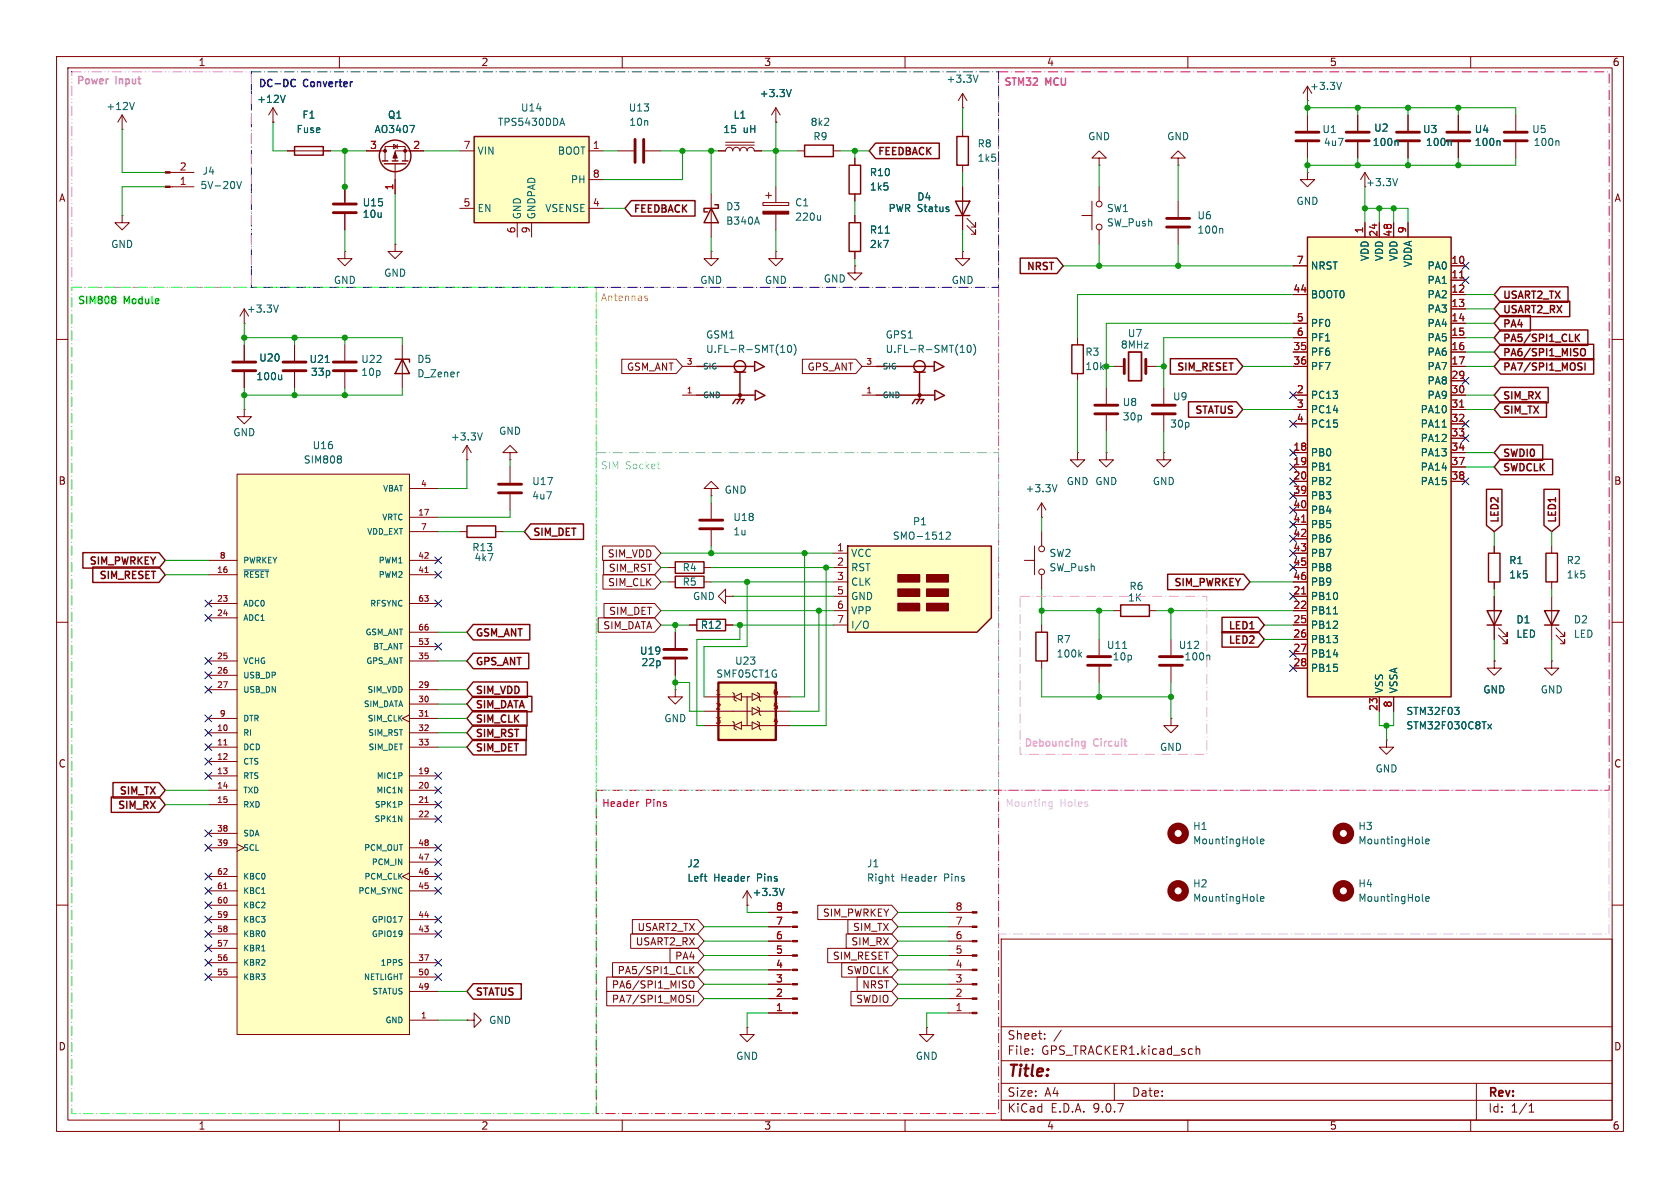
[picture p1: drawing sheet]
<svg xmlns="http://www.w3.org/2000/svg" width="297mm" height="210mm" viewBox="0 0 297 210" stroke-linecap="round" stroke-linejoin="round" font-family="sans-serif">
<defs><g id="words">
<text font-size="2.8" fill="#840000" x="178" y="190.9">Title:</text>
<g font-size="2.1" fill="#840000">
<text x="178" y="184">Sheet:</text>
<text x="178" y="186.7">File:</text>
<text x="184.1" y="186.7">GPS_TRACKER1.kicad_sch</text>
<text x="178" y="196.9">KiCad</text>
<text x="178" y="194.1">Size:</text>
<text x="184.7" y="194.1">A4</text>
<text x="185.7" y="196.9">E.D.A.</text>
<text x="193.3" y="196.9">9.0.7</text>
<text x="200" y="194.1">Date:</text>
<text x="263" y="194.3">Rev:</text>
<text x="263" y="196.9">Id:</text>
<text x="267.1" y="196.9">1/1</text>
</g>
<g font-size="1.8" fill="#840000">
<text x="35" y="11.9">1</text>
<text x="85" y="11.9">2</text>
<text x="135" y="11.9">3</text>
<text x="185" y="11.9">4</text>
<text x="235" y="11.9">5</text>
<text x="285" y="11.9">6</text>
<text x="155.1" y="27.8">FEEDBACK</text>
<text x="10.3" y="35.9">A</text>
<text x="285.3" y="35.9">A</text>
<text x="111.9" y="37.9">FEEDBACK</text>
<text x="181.2" y="48.1">NRST</text>
<text x="265.6" y="53.2">USART2_TX</text>
<text x="265.6" y="58.3">PA4</text>
<text x="265.6" y="55.7">USART2_RX</text>
<text x="110.7" y="65.7">GSM_ANT</text>
<text x="142.7" y="65.7">GPS_ANT</text>
<text x="207.8" y="65.9">SIM_RESET</text>
<text x="265.6" y="65.9">PA7/SPI1_MOSI</text>
<text x="265.6" y="60.8">PA5/SPI1_CLK</text>
<text x="265.6" y="63.3">PA6/SPI1_MISO</text>
<text x="265.6" y="71">SIM_RX</text>
<text x="211" y="73.5">STATUS</text>
<text x="265.6" y="73.5">SIM_TX</text>
<text x="265.6" y="83.7">SWDCLK</text>
<text x="265.6" y="81.1">SWDI0</text>
<text x="10.3" y="85.9">B</text>
<text x="285.3" y="85.9">B</text>
<text x="94.1" y="95.1">SIM_DET</text>
<text x="265.3" y="92.6" transform="rotate(-90 265.3 92.6)">LED2</text>
<text x="275.4" y="92.6" transform="rotate(-90 275.4 92.6)">LED1</text>
<text x="15.5" y="100.2">SIM_PWRKEY</text>
<text x="107.3" y="98.7">SIM_VDD</text>
<text x="107.5" y="101.3">SIM_RST</text>
<text x="17.3" y="102.7">SIM_RESET</text>
<text x="107.4" y="103.8">SIM_CLK</text>
<text x="207.3" y="104">SIM_PWRKEY</text>
<text x="84" y="112.9">GSM_ANT</text>
<text x="106.6" y="111.4">SIM_DATA</text>
<text x="107.6" y="108.9">SIM_DET</text>
<text x="216.9" y="111.6">LED1</text>
<text x="84" y="117.9">GPS_ANT</text>
<text x="216.9" y="114.1">LED2</text>
<text x="84" y="123">SIM_VDD</text>
<text x="84" y="125.6">SIM_DATA</text>
<text x="84" y="128.1">SIM_CLK</text>
<text x="84" y="130.6">SIM_RST</text>
<text x="10.3" y="135.9">C</text>
<text x="84" y="133.2">SIM_DET</text>
<text x="285.3" y="135.9">C</text>
<text x="20.6" y="143.3">SIM_RX</text>
<text x="20.9" y="140.8">SIM_TX</text>
<text x="112.3" y="167.3">USART2_RX</text>
<text x="112.6" y="164.8">USART2_TX</text>
<text x="145.4" y="162.2">SIM_PWRKEY</text>
<text x="150.4" y="167.3">SIM_RX</text>
<text x="150.7" y="164.8">SIM_TX</text>
<text x="109.1" y="172.4">PA5/SPI1_CLK</text>
<text x="119.3" y="169.9">PA4</text>
<text x="147.1" y="169.9">SIM_RESET</text>
<text x="149.6" y="172.4">SWDCLK</text>
<text x="84" y="176.4">STATUS</text>
<text x="108.1" y="174.9">PA6/SPI1_MISO</text>
<text x="108.1" y="177.5">PA7/SPI1_MOSI</text>
<text x="151.3" y="177.5">SWDIO</text>
<text x="152.3" y="174.9">NRST</text>
<text x="10.3" y="185.9">D</text>
<text x="285.3" y="185.9">D</text>
<text x="35" y="199.9">1</text>
<text x="85" y="199.9">2</text>
<text x="135" y="199.9">3</text>
<text x="185" y="199.9">4</text>
<text x="235" y="199.9">5</text>
<text x="285" y="199.9">6</text>
</g>
<g font-size="1.8" fill="#d834ff">
<text x="13.4" y="15.2">Power</text>
<text x="20.5" y="15.2">Input</text>
</g>
<g font-size="1.8" fill="#0000c2">
<text x="45.5" y="15.8">DC-DC</text>
<text x="53.7" y="15.8">Converter</text>
</g>
<g font-size="1.8" fill="#006464">
<text x="134.2" y="17.4">+3.3V</text>
<text x="167.2" y="14.8">+3.3V</text>
<text x="231.5" y="16.1">+3.3V</text>
<text x="18.7" y="19.7">+12V</text>
<text x="45.4" y="18.4">+12V</text>
<text x="52.3" y="23.7">Fuse</text>
<text x="53.4" y="21.2">F1</text>
<text x="66.1" y="23.7">AO3407</text>
<text x="68.5" y="21.2">Q1</text>
<text x="87.9" y="22.5">TPS5430DDA</text>
<text x="92" y="19.9">U14</text>
<text x="111.1" y="19.9">U13</text>
<text x="111.1" y="22.5">10n</text>
<text x="127.8" y="23.7">15</text>
<text x="129.6" y="21.2">L1</text>
<text x="131.4" y="23.7">uH</text>
<text x="143.2" y="22.5">8k2</text>
<text x="233.7" y="23.7">U1</text>
<text x="242.8" y="23.5">U2</text>
<text x="251.5" y="23.7">U3</text>
<text x="260.6" y="23.7">U4</text>
<text x="270.8" y="23.7">U5</text>
<text x="84.3" y="27.5">VIN</text>
<text x="98.5" y="27.5">BOOT</text>
<text x="143.7" y="25">R9</text>
<text x="172.7" y="26.3">R8</text>
<text x="172.7" y="28.8">1k5</text>
<text x="192.3" y="25">GND</text>
<text x="206.2" y="25">GND</text>
<text x="233.9" y="26">4u7</text>
<text x="242.6" y="26">100n</text>
<text x="252" y="26">100n</text>
<text x="260.6" y="26">100n</text>
<text x="271" y="26">100n</text>
<text x="35.3" y="33.6">5V-20V</text>
<text x="35.7" y="31.1">J4</text>
<text x="100.8" y="32.6">PH</text>
<text x="153.7" y="33.9">1k5</text>
<text x="153.7" y="31.3">R10</text>
<text x="162.1" y="35.7">D4</text>
<text x="241.4" y="33.1">+3.3V</text>
<text x="64" y="36.7">U15</text>
<text x="64" y="38.7">10u</text>
<text x="84.3" y="37.7">EN</text>
<text x="92.3" y="38.9" transform="rotate(-90 92.3 38.9)">GND</text>
<text x="94.8" y="38.9" transform="rotate(-90 94.8 38.9)">GNDPAD</text>
<text x="96.3" y="37.7">VSENSE</text>
<text x="128.3" y="37.4">D3</text>
<text x="128.3" y="39.9">B340A</text>
<text x="140.5" y="36.7">C1</text>
<text x="140.5" y="39.2">220u</text>
<text x="153.7" y="41.5">R11</text>
<text x="157" y="37.7">PWR Status</text>
<text x="195.6" y="37.7">SW1</text>
<text x="195.6" y="40.2">SW_Push</text>
<text x="211.6" y="41.5">100n</text>
<text x="211.6" y="39">U6</text>
<text x="229.1" y="36.4">GND</text>
<text x="19.6" y="44">GND</text>
<text x="153.7" y="44">2k7</text>
<text x="231.6" y="47.9">NRST</text>
<text x="242.2" y="46.2" transform="rotate(-90 242.2 46.2)">VDD</text>
<text x="244.7" y="46.2" transform="rotate(-90 244.7 46.2)">VDD</text>
<text x="247.2" y="46.2" transform="rotate(-90 247.2 46.2)">VDD</text>
<text x="249.8" y="47.3" transform="rotate(-90 249.8 47.3)">VDDA</text>
<text x="252.3" y="47.9">PA0</text>
<text x="58.9" y="50.4">GND</text>
<text x="67.8" y="49.1">GND</text>
<text x="123.7" y="50.4">GND</text>
<text x="135.1" y="50.4">GND</text>
<text x="145.5" y="50.1">GND</text>
<text x="168.1" y="50.4">GND</text>
<text x="231.6" y="52.9">BOOT0</text>
<text x="252.3" y="50.4">PA1</text>
<text x="252.3" y="52.9">PA2</text>
<text x="43.5" y="55.5">+3.3V</text>
<text x="199.3" y="59.8">U7</text>
<text x="231.6" y="58">PF0</text>
<text x="252.3" y="55.5">PA3</text>
<text x="252.3" y="58">PA4</text>
<text x="45.7" y="64.1">U20</text>
<text x="54.6" y="64.4">U21</text>
<text x="63.8" y="64.4">U22</text>
<text x="73.7" y="64.4">D5</text>
<text x="124.7" y="62.6">U.FL-R-SMT(10)</text>
<text x="124.7" y="60">GSM1</text>
<text x="156.5" y="62.6">U.FL-R-SMT(10)</text>
<text x="156.5" y="60">GPS1</text>
<text x="191.8" y="63.1">R3</text>
<text x="191.8" y="65.6">10k</text>
<text x="198" y="61.8">8MHz</text>
<text x="231.6" y="60.6">PF1</text>
<text x="231.6" y="63.1">PF6</text>
<text x="231.6" y="65.6">PF7</text>
<text x="252.3" y="60.6">PA5</text>
<text x="252.3" y="63.1">PA6</text>
<text x="252.3" y="65.6">PA7</text>
<text x="45.2" y="67.4">100u</text>
<text x="54.9" y="66.6">33p</text>
<text x="63.8" y="66.6">10p</text>
<text x="73.7" y="66.9">D_Zener</text>
<text x="198.4" y="72">U8</text>
<text x="207.3" y="71">U9</text>
<text x="231.6" y="70.7">PC13</text>
<text x="252.3" y="68.2">PA8</text>
<text x="252.3" y="70.7">PA9</text>
<text x="41.1" y="77.3">GND</text>
<text x="88.1" y="77.1">GND</text>
<text x="198.4" y="74.5">30p</text>
<text x="206.8" y="75.8">30p</text>
<text x="231.6" y="73.3">PC14</text>
<text x="231.6" y="75.8">PC15</text>
<text x="251.1" y="73.3">PA10</text>
<text x="251.1" y="75.8">PA11</text>
<text x="53.6" y="82.1">SIM808</text>
<text x="55.2" y="79.6">U16</text>
<text x="79.6" y="78.1">+3.3V</text>
<text x="231.6" y="80.9">PB0</text>
<text x="231.6" y="83.4">PB1</text>
<text x="251.1" y="78.3">PA12</text>
<text x="251.1" y="80.9">PA13</text>
<text x="251.1" y="83.4">PA14</text>
<text x="94" y="86">U17</text>
<text x="94" y="88.5">4u7</text>
<text x="128" y="87.5">GND</text>
<text x="181.2" y="87.2">+3.3V</text>
<text x="188.5" y="86">GND GND</text>
<text x="203.7" y="86">GND</text>
<text x="231.6" y="86">PB2</text>
<text x="231.6" y="88.5">PB3</text>
<text x="251.1" y="86">PA15</text>
<text x="129.5" y="92.3">U18</text>
<text x="129.5" y="94.8">1u</text>
<text x="157.7" y="95.6">SMO-1512</text>
<text x="161.3" y="93.1">P1</text>
<text x="231.6" y="91">PB4</text>
<text x="231.6" y="93.6">PB5</text>
<text x="83.4" y="97.6">R13</text>
<text x="83.8" y="99.4">4k7</text>
<text x="120.6" y="101.2">R4</text>
<text x="150.4" y="98.7">VCC</text>
<text x="150.4" y="101.2">RST</text>
<text x="185.4" y="98.7">SW2</text>
<text x="185.4" y="101.2">SW_Push</text>
<text x="231.6" y="96.1">PB6</text>
<text x="231.6" y="98.7">PB7</text>
<text x="231.6" y="101.2">PB8</text>
<text x="266.7" y="99.9">R1</text>
<text x="276.9" y="99.9">R2</text>
<text x="120.6" y="103.7">R5</text>
<text x="122.4" y="106.3">GND</text>
<text x="150.4" y="103.7">CLK</text>
<text x="150.4" y="106.3">GND</text>
<text x="199.3" y="106.5">1K</text>
<text x="199.6" y="104.5">R6</text>
<text x="231.6" y="103.7">PB9</text>
<text x="231.6" y="106.3">PB10</text>
<text x="266.7" y="102.5">1k5</text>
<text x="276.9" y="102.5">1k5</text>
<text x="123.8" y="111.4">R12</text>
<text x="150.4" y="108.8">VPP</text>
<text x="150.4" y="111.4">I/O</text>
<text x="186.7" y="113.9">R7</text>
<text x="231.6" y="108.8">PB11</text>
<text x="231.6" y="111.4">PB12</text>
<text x="231.6" y="113.9">PB13</text>
<text x="268" y="110.4">D1</text>
<text x="268" y="112.9">LED</text>
<text x="278.1" y="110.4">D2</text>
<text x="278.1" y="112.9">LED</text>
<text x="113" y="115.9">U19</text>
<text x="113.3" y="118">22p</text>
<text x="126.5" y="120">SMF05CT1G</text>
<text x="129.8" y="117.7">U23</text>
<text x="186.7" y="116.4">100k</text>
<text x="195.6" y="114.9">U11</text>
<text x="196.6" y="116.9">10p</text>
<text x="208.3" y="114.9">U12</text>
<text x="209.3" y="116.9">100n</text>
<text x="231.6" y="116.4">PB14</text>
<text x="231.6" y="119">PB15</text>
<text x="244.7" y="122.7" transform="rotate(-90 244.7 122.7)">VSS</text>
<text x="247.2" y="122.7" transform="rotate(-90 247.2 122.7)">VSSA</text>
<text x="262.1" y="122.8">GND</text>
<text x="272.3" y="122.8">GND</text>
<text x="117.3" y="127.9">GND</text>
<text x="248.5" y="126.6">STM32F03</text>
<text x="248.5" y="129.1">STM32F030C8Tx</text>
<text x="205" y="132.9">GND</text>
<text x="243.1" y="136.8">GND</text>
<text x="210.8" y="146.9">H1</text>
<text x="210.8" y="149.5">MountingHole</text>
<text x="240" y="146.9">H3</text>
<text x="240" y="149.5">MountingHole</text>
<text x="121.4" y="153.5">J2</text>
<text x="153.2" y="153.5">J1</text>
<text x="121.4" y="156.1">Left</text>
<text x="126.2" y="156.1">Header</text>
<text x="132.9" y="158.6">+3.3V</text>
<text x="133.9" y="156.1">Pins</text>
<text x="153.2" y="156.1">Right</text>
<text x="159.2" y="156.1">Header</text>
<text x="167" y="156.1">Pins</text>
<text x="210.8" y="157.1">H2</text>
<text x="210.8" y="159.6">MountingHole</text>
<text x="240" y="157.1">H4</text>
<text x="240" y="159.6">MountingHole</text>
<text x="86.4" y="181.2">GND</text>
<text x="130" y="187.6">GND</text>
<text x="161.8" y="187.6">GND</text>
</g>
<g font-size="1.8" fill="#ff11be">
<text x="177.3" y="15.5">STM32</text>
<text x="184.9" y="15.5">MCU</text>
</g>
<g font-size="1.8" fill="#a90000">
<text x="65.3" y="26.4">3</text>
<text x="73" y="26.4">2</text>
<text x="81.8" y="26.4">7</text>
<text x="104.7" y="26.4">1</text>
<text x="31.7" y="32.8">1</text>
<text x="31.7" y="30.2">2</text>
<text x="69.6" y="33.7" transform="rotate(-90 69.6 33.7)">1</text>
<text x="104.7" y="31.5">8</text>
<text x="81.8" y="36.6">5</text>
<text x="91.2" y="41.3" transform="rotate(-90 91.2 41.3)">6</text>
<text x="93.7" y="41.3" transform="rotate(-90 93.7 41.3)">9</text>
<text x="104.7" y="36.6">4</text>
<text x="241" y="41.3" transform="rotate(-90 241 41.3)">1</text>
<text x="243.6" y="42" transform="rotate(-90 243.6 42)">24</text>
<text x="246.1" y="42" transform="rotate(-90 246.1 42)">48</text>
<text x="248.7" y="41.3" transform="rotate(-90 248.7 41.3)">9</text>
<text x="229.2" y="46.7">7</text>
<text x="256.5" y="46.7">10</text>
<text x="228.6" y="51.8">44</text>
<text x="256.5" y="49.3">11</text>
<text x="256.5" y="51.8">12</text>
<text x="229.2" y="56.9">5</text>
<text x="229.2" y="59.4">6</text>
<text x="256.5" y="54.4">13</text>
<text x="256.5" y="56.9">14</text>
<text x="256.5" y="59.4">15</text>
<text x="228.6" y="62">35</text>
<text x="228.6" y="64.5">36</text>
<text x="256.5" y="62">16</text>
<text x="256.5" y="64.5">17</text>
<text x="229.2" y="69.6">2</text>
<text x="256.5" y="67.1">29</text>
<text x="256.5" y="69.6">30</text>
<text x="229.2" y="72.1">3</text>
<text x="229.2" y="74.7">4</text>
<text x="256.5" y="72.1">31</text>
<text x="256.5" y="74.7">32</text>
<text x="256.5" y="77.2">33</text>
<text x="228.6" y="79.8">18</text>
<text x="228.6" y="82.3">19</text>
<text x="256.5" y="79.8">34</text>
<text x="256.5" y="82.3">37</text>
<text x="228.6" y="84.8">20</text>
<text x="228.6" y="87.4">39</text>
<text x="228.6" y="89.9">40</text>
<text x="256.5" y="84.8">38</text>
<text x="228.6" y="92.5">41</text>
<text x="228.6" y="95">42</text>
<text x="147.9" y="97.5">1</text>
<text x="147.9" y="100.1">2</text>
<text x="228.6" y="97.5">43</text>
<text x="228.6" y="100.1">45</text>
<text x="147.9" y="102.6">3</text>
<text x="147.9" y="105.2">5</text>
<text x="147.9" y="107.7">6</text>
<text x="228.6" y="102.6">46</text>
<text x="228.6" y="105.2">21</text>
<text x="228.6" y="107.7">22</text>
<text x="147.9" y="110.2">7</text>
<text x="228.6" y="110.2">25</text>
<text x="228.6" y="112.8">26</text>
<text x="228.6" y="115.3">27</text>
<text x="228.6" y="117.9">28</text>
<text x="243.6" y="125.8" transform="rotate(-90 243.6 125.8)">23</text>
<text x="246.1" y="125.2" transform="rotate(-90 246.1 125.2)">8</text>
<text x="137.1" y="161">8</text>
<text x="168.8" y="161">8</text>
<text x="137.1" y="166.1">6</text>
<text x="137.1" y="163.6">7</text>
<text x="168.8" y="166.1">6</text>
<text x="168.8" y="163.6">7</text>
<text x="137.1" y="173.7">3</text>
<text x="137.1" y="171.2">4</text>
<text x="137.1" y="168.7">5</text>
<text x="168.8" y="173.7">3</text>
<text x="168.8" y="171.2">4</text>
<text x="168.8" y="168.7">5</text>
<text x="137.1" y="178.8">1</text>
<text x="137.1" y="176.3">2</text>
<text x="168.8" y="178.8">1</text>
<text x="168.8" y="176.3">2</text>
</g>
<text font-size="1.8" fill="#ffc21f" x="106.1" y="53.4">Antennas</text>
<g font-size="1.8" fill="#02ff00">
<text x="13.6" y="54.1">SIM808</text>
<text x="21.9" y="54.1">Module</text>
</g>
<g font-size="1.8" fill="#48f8ff">
<text x="106.1" y="83.2">SIM</text>
<text x="110.6" y="83.2">Socket</text>
</g>
<g font-size="1.8" fill="#ff8fed">
<text x="180.9" y="132.3">Debouncing</text>
<text x="193.3" y="132.3">Circuit</text>
</g>
<g font-size="1.8" fill="#ff0916">
<text x="106.4" y="142.9">Header</text>
<text x="114.1" y="142.9">Pins</text>
</g>
<g font-size="1.8" fill="#d3a3ff">
<text x="177.7" y="142.9">Mounting</text>
<text x="187.4" y="142.9">Holes</text>
</g>
<g font-size="1.4" fill="#a90000">
<text x="121.3" y="64.5">3</text>
<text x="153.1" y="64.5">3</text>
<text x="121.3" y="69.6">1</text>
<text x="153.1" y="69.6">1</text>
<text x="74.3" y="86.1">4</text>
<text x="73.8" y="91.2">17</text>
<text x="74.3" y="93.7">7</text>
<text x="38.3" y="101.3">16</text>
<text x="38.8" y="98.8">8</text>
<text x="73.8" y="98.8">42</text>
<text x="73.8" y="101.3">41</text>
<text x="38.3" y="106.4">23</text>
<text x="73.8" y="106.4">63</text>
<text x="38.3" y="109">24</text>
<text x="73.8" y="111.5">66</text>
<text x="38.3" y="116.6">25</text>
<text x="38.3" y="119.1">26</text>
<text x="73.8" y="114">53</text>
<text x="73.8" y="116.6">35</text>
<text x="38.3" y="121.7">27</text>
<text x="73.8" y="121.7">29</text>
<text x="73.8" y="124.2">30</text>
<text x="126.4" y="122.9">1</text>
<text x="126.4" y="125.5">2</text>
<text x="136.5" y="122.9">6</text>
<text x="136.5" y="125.5">5</text>
<text x="38.3" y="129.3">10</text>
<text x="38.3" y="131.8">11</text>
<text x="38.8" y="126.7">9</text>
<text x="73.8" y="126.7">31</text>
<text x="73.8" y="129.3">32</text>
<text x="73.8" y="131.8">33</text>
<text x="126.4" y="128">3</text>
<text x="136.5" y="128">4</text>
<text x="38.3" y="134.4">12</text>
<text x="38.3" y="136.9">13</text>
<text x="73.8" y="136.9">19</text>
<text x="38.3" y="139.4">14</text>
<text x="38.3" y="142">15</text>
<text x="73.8" y="139.4">20</text>
<text x="73.8" y="142">21</text>
<text x="38.3" y="147.1">38</text>
<text x="38.3" y="149.6">39</text>
<text x="73.8" y="144.5">22</text>
<text x="73.8" y="149.6">48</text>
<text x="38.3" y="154.7">62</text>
<text x="73.8" y="152.1">47</text>
<text x="73.8" y="154.7">46</text>
<text x="38.3" y="157.2">61</text>
<text x="38.3" y="159.8">60</text>
<text x="73.8" y="157.2">45</text>
<text x="38.3" y="162.3">59</text>
<text x="38.3" y="164.8">58</text>
<text x="38.3" y="167.4">57</text>
<text x="73.8" y="162.3">44</text>
<text x="73.8" y="164.8">43</text>
<text x="38.3" y="169.9">56</text>
<text x="38.3" y="172.5">55</text>
<text x="73.8" y="169.9">37</text>
<text x="73.8" y="172.5">50</text>
<text x="73.8" y="175">49</text>
<text x="74.3" y="180.1">1</text>
</g>
<g font-size="1.4" fill="#006464">
<text x="124.2" y="65.5">SIG</text>
<text x="156" y="65.5">SIG</text>
<text x="124.2" y="70.6">GND</text>
<text x="156" y="70.6">GND</text>
<text x="67.6" y="87.1">VBAT</text>
<text x="64.8" y="94.7">VDD_EXT</text>
<text x="67.4" y="92.2">VRTC</text>
<text x="42.9" y="99.8">PWRKEY</text>
<text x="66.8" y="99.8">PWM1</text>
<text x="42.9" y="102.3">~{RESET}</text>
<text x="42.9" y="107.4">ADC0</text>
<text x="65.3" y="107.4">RFSYNC</text>
<text x="66.8" y="102.3">PWM2</text>
<text x="42.9" y="110">ADC1</text>
<text x="64.5" y="112.5">GSM_ANT</text>
<text x="42.9" y="117.6">VCHG</text>
<text x="64.6" y="117.6">GPS_ANT</text>
<text x="65.8" y="115">BT_ANT</text>
<text x="42.9" y="120.1">USB_DP</text>
<text x="42.9" y="122.7">USB_DN</text>
<text x="64.2" y="125.2">SIM_DATA</text>
<text x="64.8" y="122.7">SIM_VDD</text>
<text x="42.9" y="127.7">DTR</text>
<text x="42.9" y="130.3">RI</text>
<text x="64.9" y="127.7">SIM_CLK</text>
<text x="65" y="130.3">SIM_RST</text>
<text x="42.9" y="132.8">DCD</text>
<text x="42.9" y="135.4">CTS</text>
<text x="42.9" y="137.9">RTS</text>
<text x="65" y="132.8">SIM_DET</text>
<text x="66.5" y="137.9">MIC1P</text>
<text x="42.9" y="140.4">TXD</text>
<text x="42.9" y="143">RXD</text>
<text x="66.1" y="143">SPK1P</text>
<text x="66.4" y="140.4">MIC1N</text>
<text x="42.9" y="148.1">SDA</text>
<text x="66.1" y="145.5">SPK1N</text>
<text x="42.9" y="150.6">SCL</text>
<text x="42.9" y="155.7">KBC0</text>
<text x="64.2" y="150.6">PCM_OUT</text>
<text x="64.3" y="155.7">PCM_CLK</text>
<text x="65.6" y="153.1">PCM_IN</text>
<text x="42.9" y="158.2">KBC1</text>
<text x="42.9" y="160.8">KBC2</text>
<text x="63.2" y="158.2">PCM_SYNC</text>
<text x="42.9" y="163.3">KBC3</text>
<text x="42.9" y="165.8">KBR0</text>
<text x="65.6" y="163.3">GPIO17</text>
<text x="65.6" y="165.8">GPIO19</text>
<text x="42.9" y="168.4">KBR1</text>
<text x="42.9" y="170.9">KBR2</text>
<text x="42.9" y="173.5">KBR3</text>
<text x="64.2" y="173.5">NETLIGHT</text>
<text x="67.2" y="170.9">1PPS</text>
<text x="65.7" y="176">STATUS</text>
<text x="68" y="181.1">GND</text>
</g>
</g></defs>
<g fill="none" stroke="#840000" stroke-width=".18">
<path d="M10 10h277v190h-277zM12 12h273v186h-273zM60 10v2M110 10v2M137.2 19.1l-.8 1.2M137.2 19.1l.7 1.2M137.2 19.1v2.5M160 10v2M170.2 19.1h.1M170.2 16.5l-.8 1.3M170.2 16.5l.7 1.3M170.2 16.5v2.6"/>
<path d="M210 10v2M260 10v2M125.7 34.3v7.6M137.2 21.6h.1M170.2 33v7.6M170.9 39.9l1.6 1.5v-.8v.8h-.8M170.9 38.6l1.6 1.5v-.7v.7h-.8M231.1 30.5v1.3h1.3l-1.3 1.2-1.2-1.2h1.2M231.1 30.5h.1M125.7 44.5v1.2h1.3l-1.3 1.3-1.2-1.3h1.2M125.7 44.5h.1M137.2 44.5v1.2h1.2l-1.2 1.3-1.3-1.3h1.3"/>
<path d="M137.2 44.5h.1M151.1 47v1.3h1.3l-1.3 1.2-1.2-1.2h1.2M151.1 47h.1M10 60h2M285 60h2M81.3 94h1.2M87.6 94h1.3M90.2 82.6v2.7M90.2 87.4v2.8M181.1 99.1h1.8M182.9 96.5v5.1M184.1 91.4h.1"/>
<path d="M184.1 88.9l-.7 1.3M184.1 88.9l.8 1.3M184.1 88.9v2.5M184.1 94v2.5M10 110h2M184.1 101.6v2.5M184.1 110.5v1.3M184.1 116.8v1.3M194.3 113v2.8M194.3 117.9v2.8M285 110h2M245.1 130.8v1.3h1.3l-1.3 1.3-1.3-1.3h1.3"/>
<path d="M245.1 130.8h.1M10 160h2M177 166h108v32h-108zM285 160h2M60 198v2M110 198v2M160 198v2M177 194.5h108M177 191.5h108M177 187.5h108M177 181.5h108M182.5 186.3v.1"/>
<path d="M182.5 185.5v.1M184.7 183.6v.1M184.7 182.8v.1M187.6 182.1l-1.3 2M197 191.5v3M210 198v2M211.5 184.9v1.5M211.5 185.5l.2-.1 .3 .1 .1 .9M260 198v2M261 191.5v6.5M270.3 196.6h.9M270.3 195.5l.4-.4v1.5"/>
<circle cx="184.2" cy="97" r=".51"/>
<circle cx="184.2" cy="101.1" r=".51"/>
</g>
<g fill="none" stroke="#840000" stroke-width="1.3">
<circle cx="208.3" cy="157.5" r="1.27"/>
<circle cx="208.3" cy="147.3" r="1.27"/>
<circle cx="237.5" cy="147.3" r="1.27"/>
<circle cx="237.5" cy="157.5" r="1.27"/>
</g>
<g fill="none" stroke="#006464" stroke-width=".18">
<path d="M139.9 15.8l-.4 1.3M172.9 13.3l-.4 1.2M133.8 38.4l.4 1.2M167.6 37l.2 .2-.2 .2M167.6 36.6h.1M186.9 85.7l-.5 1.2M190.9 115.7l.3 .4M191.2 115.3l-.5 .5M198.5 114.6h.7M222.2 159.1l.2 .2M222.2 149l.2 .2M222.8 158.9l.6-.1v-.3h-.4l-.2 .2 .1 .6h.5"/>
<path d="M222.8 148.7l.6-.1v-.2l-.4-.1-.2 .2 .1 .6h.5M251.4 159.1l.2 .2M251.4 149l.2 .2M252.1 158.9l.6-.1-.1-.3h-.4l-.1 .2v.6h.5M252.1 148.7l.6-.1-.1-.2-.4-.1-.1 .2v.6h.5"/>
</g>
<path d="M125.7 36.8l1.3 2.6h-2.5zM126.4 36.2h.6v.6h-2.5v.7h.6M168.9 35.6h2.5l-1.2 2.5zM168.9 38.1h2.5M82.5 93h5.1v2h-5.1zM183.1 111.8h2.1v5h-2.1z" fill="none" stroke="#840000" stroke-width=".25"/>
<path d="M88.1 85.6h4.1M88.1 87.1h4.1M192.3 116.1h4M192.3 117.6h4" fill="none" stroke="#840000" stroke-width=".51"/>
<path d="M231.1 41.9h25.4v81.3h-25.4z" fill="#ffffc2"/>
<g fill="none" stroke="#840000" stroke-width=".25">
<path d="M67.6 28.4h1M67.9 29h3.9M69.3 28.4h1.1M71.1 28.4h1M231.1 41.9h25.4v81.3h-25.4zM119.4 99.3h5.1v2h-5.1zM273.3 97.8h2v5.1h-2zM119.4 101.9h5.1v2h-5.1zM262.9 108h2.5l-1.2 2.5zM262.9 110.5h2.5M273 108h2.6l-1.3 2.5zM273 110.5h2.6"/>
<circle cx="69.8" cy="27.6" r="2.79"/>
</g>
<g fill="none" stroke="#840000" stroke-width=".18">
<path d="M64.8 26.7h3.3M68.1 28.4v-2.5h3.5v2.5M69.6 25.5l.6 .4-.6 .4zM69.8 29v5.3M70.2 25.5v.8M74.9 26.7h-5.1v1.7M241.3 39.4v2.5M243.8 39.4v2.5M246.4 39.4v2.5M248.9 39.4v2.5M228.6 47h2.5M228.6 52.1h2.5"/>
<path d="M228.6 57.2h2.5M228.6 59.7h2.5M256.5 47h2.6M256.5 52.1h2.6M256.5 57.2h2.6M256.5 59.7h2.6M256.5 49.5h2.6M256.5 54.6h2.6M228.6 62.2h2.5M228.6 64.8h2.5M228.6 69.9h2.5M228.6 72.4h2.5"/>
<path d="M228.6 74.9h2.5M256.5 62.2h2.6M256.5 64.8h2.6M256.5 69.9h2.6M256.5 72.4h2.6M256.5 74.9h2.6M256.5 67.3h2.6M256.5 77.5h2.6M90.2 80h1.2l-1.2-1.3-1.3 1.3h1.3v1.3M90.2 81.3h.1M228.6 80h2.5M228.6 82.6h2.5"/>
<path d="M228.6 85.1h2.5M228.6 87.6h2.5M228.6 90.2h2.5M228.6 92.7h2.5M228.6 95.3h2.5M228.6 97.8h2.5M256.5 80h2.6M256.5 82.6h2.6M256.5 85.1h2.6M274.3 96.5v1.3M118.1 100.3h1.3M118.1 102.9h1.3"/>
<path d="M124.5 100.3h1.2M124.5 102.9h1.2M207 113v2.8M207 117.9v2.8M228.6 100.3h2.5M228.6 102.9h2.5M228.6 105.4h2.5M228.6 108h2.5M228.6 110.5h2.5M228.6 113h2.5M228.6 115.6h2.5M228.6 118.1h2.5"/>
<path d="M264.2 116.8v1.3h1.2l-1.2 1.3-1.3-1.3h1.3M264.2 116.8h.1M264.2 105.4v7.6M264.9 112.3l1.5 1.5v-.8v.8h-.7M264.9 111l1.5 1.5v-.7v.7h-.7M274.3 116.8v1.3h1.3l-1.3 1.3-1.3-1.3h1.3M274.3 116.8h.1M274.3 102.9v1.2M274.3 105.4v7.6M275.1 112.3l1.5 1.5v-.8v.8h-.8M275.1 111l1.5 1.5v-.7v.7h-.8M207 127v1.3h1.3l-1.3 1.2-1.3-1.2h1.3"/>
<path d="M207 127h.1M243.8 123.2v2.5M246.4 123.2v2.5"/>
</g>
<path d="M258.1 49.1h.7M258.1 72h.7M230.1 92.3h.7M230.1 105h.7" fill="none" stroke="#a90000" stroke-width=".18"/>
<path d="M72.5 22.2h.8l-.5 1.2M255 75.5h.7M213.7 115.8l.2 .2v.7M235.7 108.5h.8M257.2 125h.7l-.4 .5M257.8 125.6l.1 .2-.1 .4M263 128l.7 .8M263.7 128l-.7 .8" fill="none" stroke="#006464" stroke-width=".18"/>
<path d="M205 116.1h4M205 117.6h4" fill="none" stroke="#840000" stroke-width=".51"/>
<g fill="#840000" stroke="#840000" stroke-width=".18">
<path d="M69.8 26.9l.4 1h-.7z"/>
<circle cx="68.1" cy="26.7" r=".25"/>
<circle cx="71.6" cy="26.7" r=".25"/>
</g>
<path d="M83.8 24.1h20.3v15.3h-20.3z" fill="#ffffc2"/>
<path d="M52.1 25.9h5v1.5h-5zM83.8 24.1h20.3v15.3h-20.3zM142.2 25.7h5.1v2h-5.1zM150.1 29.2h2v5.1h-2zM150.1 39.4h2v5.1h-2zM169.2 24.1h2v5.1h-2zM69.8 63.5h2.6v.5M71.1 63.5l1.3 2.5h-2.6zM189.5 61h2v5h-2zM263.1 97.8h2.1v5.1h-2.1zM123.2 109.5h5.1v2h-5.1zM198.1 106.9h5.1v2.1h-5.1z" fill="none" stroke="#840000" stroke-width=".25"/>
<g fill="none" stroke="#840000" stroke-width=".18">
<path d="M48.3 19.1l-.8 1.2M48.3 19.1l.7 1.2M48.3 19.1v2.5M230.4 16.5l.7-1.3v2.6M231.1 17.8h.1M48.3 21.6h.1M50.8 26.7h7.6M61 33v2.8M61 37.8v2.8M81.3 26.7h2.5M81.3 36.8h2.5M91.4 39.4v2.5"/>
<path d="M94 39.4v2.5M104.1 26.7h2.6M104.1 36.8h2.6M104.1 31.8h2.6M109.2 26.7h2.8M114 26.7h2.8M127 26.7h1.3a.64 .64 0 0 1 .6-.7 .64 .64 0 0 1 .6 .7 .64 .64 0 0 1 .7-.7 .64 .64 0 0 1 .6 .7 .64 .64 0 0 1 .6-.7 .64 .64 0 0 1 .7 .7 .64 .64 0 0 1 .6-.7 .64 .64 0 0 1 .6 .7h1.3M128.3 25.7h5M128.3 25.1h5M134.9 35.8h4.5v.5h-4.5zM135.4 34.5h1M135.9 34v1.1"/>
<path d="M137.2 33v2.8M137.2 37.8v2.8M141 26.7h1.2M147.3 26.7h1.3M151.1 27.9v1.3M151.1 34.3v1.3M151.1 38.1v1.3M170.2 22.9v1.2M170.2 29.2v1.3M191.3 38.1h1.7M193 35.6v5M194.3 27.9h1.3l-1.3-1.2-1.3 1.2h1.3v1.3"/>
<path d="M194.3 29.2h.1M194.3 33v2.6M208.3 27.9h1.2l-1.2-1.2-1.3 1.2h1.3v1.3M208.3 29.2h.1M208.3 35.6v2.8M231.1 20.3v2.8M231.1 25.1v2.8M268 20.3v2.8M268 25.1v2.8M61 44.5v1.2h1.2l-1.2 1.3-1.3-1.3h1.3M61 44.5h.1M69.8 43.2v1.3h1.3l-1.3 1.2-1.2-1.2h1.2"/>
<path d="M69.8 43.2h.1M151.1 44.5v1.2M170.2 44.5v1.2h1.2l-1.2 1.3-1.3-1.3h1.3M170.2 44.5h.1M190.5 59.7v1.3M194.3 40.6v2.6M208.3 40.4v2.8M52.1 61v2.8M52.1 65.8v2.8M61 61v2.8M61 65.8v2.8M71.1 61v7.6"/>
<path d="M82.5 78.7l-.7 1.3M82.5 78.7l.8 1.3M82.5 78.7v2.6M190.5 66v1.3M195.6 68.6v2.8M195.6 73.4v2.8M196.8 64.8h2M202.6 64.8h1.9M205.7 68.6v2.8M205.7 73.4v2.8M82.5 81.3h.1M125.7 86.4h1.3l-1.3-1.3-1.2 1.3h1.2v1.2"/>
<path d="M125.7 87.6h.1M125.7 88.9v2.8M125.7 93.7v2.8M190.5 80v1.3h1.3l-1.3 1.3-1.3-1.3h1.3M190.5 80h.1M195.6 80v1.3h1.2l-1.2 1.3-1.3-1.3h1.3M195.6 80h.1M205.7 80v1.3h1.3l-1.3 1.3-1.2-1.3h1.2M205.7 80h.1M264.2 96.5v1.3M121.9 110.5h1.3M128.3 105.4v-1.3l-1.3 1.3 1.3 1.3v-1.3h1.2"/>
<path d="M128.3 110.5h1.2M129.5 105.4h.1M196.8 108h1.3M203.2 108h1.3M264.2 102.9v1.2"/>
<circle cx="194.3" cy="36.1" r=".51"/>
<circle cx="194.3" cy="40.1" r=".51"/>
</g>
<path d="M50.4 16.8l-.4 1.3M237.2 14.5l-.5 1.3M99.1 21.8h.6M99.4 20.9l.4 1.3M145 38.1v.8M145 38.8l-.1 .1M275.4 24.9l.2 .2v.6M156.5 41.2h.7M216 40.4l.2 .2v.6M57.5 64.1h.7M81.1 65.8h.1M85.3 76.5l-.5 1.3" fill="none" stroke="#006464" stroke-width=".18"/>
<g fill="none" stroke="#840000" stroke-width=".51">
<path d="M58.9 36.1h4.1M58.9 37.6h4.1M112.3 24.6v4.1M113.8 24.6v4.1M206.2 38.6h4.1M229.1 23.4h4.1M229.1 24.9h4.1M265.9 23.4h4.1M265.9 24.9h4.1M206.2 40.1h4.1M50 64h4.1M50 65.5h4.1"/>
<path d="M58.9 64h4.1M58.9 65.5h4.1M193.5 71.6h4.1M193.5 73.2h4.1M198.8 63.5v2.5M202.6 63.5v2.5M203.7 71.6h4.1M203.7 73.2h4.1M123.7 91.9h4.1M123.7 93.5h4.1"/>
</g>
<path d="M134.9 37.3h4.5v.5h-4.5z" fill="#840000" stroke="#840000" stroke-width=".18"/>
<path d="M199.5 62.2h2.3v5.1h-2.3z" fill="none" stroke="#840000" stroke-width=".3"/>
<path d="M149.9 96.5h25.4v12.7l-2.6 2.6h-22.8z" fill="#ffffc2"/>
<g fill="none" stroke="#840000" stroke-width=".25">
<path d="M123.2 64.8h10.1M123.2 69.9h10.1M129.5 71.4l.5-.8h1.6l-.5 .8M129.8 65.8h2M130.8 65.8v4.8l-.5 .8M133.4 63.9v1.7l1.7-.8-1.6-.9M133.5 69v1.7l1.7-.8-1.6-.9M154.9 64.8h10.2M154.9 69.9h10.2M161.3 71.4l.5-.8h1.5l-.5 .8M161.5 65.8h2.1M162.6 65.8v4.8l-.5 .8"/>
<path d="M165.2 63.9v1.7l1.7-.8-1.6-.9M165.3 69v1.7l1.7-.8-1.6-.9M149.9 96.5h25.4v12.7l-2.6 2.6h-22.8z"/>
<circle cx="130.8" cy="64.8" r="1.02"/>
<circle cx="130.8" cy="69.8" r=".25"/>
<circle cx="162.6" cy="64.8" r="1.02"/>
<circle cx="162.6" cy="69.8" r=".25"/>
</g>
<g fill="#840000" stroke="#840000" stroke-width=".25">
<path d="M158.7 101.6h3.9v1.3h-3.9z"/>
<path d="M158.7 104.1h3.9v1.3h-3.9z"/>
<path d="M158.7 106.7h3.9v1.3h-3.9z"/>
<path d="M163.8 101.6h3.8v1.3h-3.8z"/>
<path d="M163.8 104.1h3.8v1.3h-3.8z"/>
<path d="M163.8 106.7h3.8v1.3h-3.8z"/>
</g>
<g fill="none" stroke="#840000" stroke-width=".18">
<path d="M21.6 38.1v1.3h1.3l-1.3 1.2-1.3-1.2h1.3M21.6 38.1h.1M21.6 22.9h.1M21.6 20.3l-.8 1.3M21.6 20.3l.8 1.3M21.6 20.3v2.6M30.1 33h4.2M30.1 30.5h4.2M240 20.3v2.8M240 25.1v2.8M241.3 30.5l-.8 1.3M241.3 30.5l.8 1.3"/>
<path d="M241.3 30.5v2.5M248.9 20.3v2.8M248.9 25.1v2.8M257.8 20.3v2.8M257.8 25.1v2.8M42.4 55.9l.8-1.3v2.6M43.2 57.2h.1M43.2 72.4v1.3h1.2l-1.2 1.2-1.3-1.2h1.3M43.2 72.4h.1M43.2 61v2.8M43.2 65.8v2.8M120.6 64.8h2.6"/>
<path d="M120.6 69.9h2.6M152.4 64.8h2.5M152.4 69.9h2.5M147.3 97.8h2.6M147.3 100.3h2.6M147.3 102.9h2.6M147.3 105.4h2.6M147.3 108h2.6M147.3 110.5h2.6"/>
</g>
<g fill="none" stroke="#006464" stroke-width=".18">
<path d="M23.8 18.1l-.5 1.3M41.8 32.1l.5 1.2 .4-1.2M247 24.9l.2 .2v.6M247.1 31.6l-.5 1.2M256.4 24.9l.2 .2v.6M265 24.9l.2 .2v.6M49.2 53.9l-.4 1.3M49.8 66.3v.8M49.8 67l-.2 .1M138 62.3h.7M139.3 61.2l.2-.2a.68 .68 0 0 1 .5 .7 .68 .68 0 0 1-.5 .6l-.2-.1-.1-.4zM140.4 60.9a1.46 1.46 0 0 1 0 1.9"/>
<path d="M169.8 62.3h.7M171.1 61.2l.2-.2a.68 .68 0 0 1 .4 .7 .68 .68 0 0 1-.4 .6l-.2-.1-.1-.4zM172.1 60.9a1.46 1.46 0 0 1 0 1.9M167.3 94.2l.5-.1 .2 .3-.8 .9h.8M153.2 109.8l.1 .1a.81 .81 0 0 1-.1 1.2"/>
</g>
<path d="M238 23.4h4.1M238 24.9h4.1M246.9 23.4h4.1M246.9 24.9h4.1M255.8 23.4h4M255.8 24.9h4M41.1 64h4.1M41.1 65.5h4.1" fill="none" stroke="#840000" stroke-width=".51"/>
<g fill="#840000" stroke="#840000" stroke-width=".18">
<path d="M29.2 32.9h.9v.2h-.9z"/>
<path d="M29.2 30.4h.9v.2h-.9z"/>
</g>
<path d="M41.9 83.8h30.5v99.1h-30.5z" fill="#ffffc2"/>
<g fill="none" stroke="#840000" stroke-width=".18">
<path d="M36.8 99.1h5.1M41.9 83.8h30.5v99.1h-30.5zM72.4 99.1h5.1M72.4 86.4h5.1M72.4 91.4h5.1M72.4 94h5.1M36.8 101.6h5.1M36.8 106.7h5.1M36.8 109.2h5.1M36.8 116.8h5.1M36.8 119.4h5.1M72.4 101.6h5.1"/>
<path d="M72.4 106.7h5.1M72.4 116.8h5.1M72.4 111.8h5.1M72.4 114.3h5.1M36.8 121.9h5.1M36.8 127h5.1M36.8 129.5h5.1M36.8 132.1h5.1M36.8 134.6h5.1M36.8 137.2h5.1M36.8 139.7h5.1M72.4 126.4l-1.3 .6 1.3 .6"/>
<path d="M72.4 121.9h5.1M72.4 127h5.1M72.4 129.5h5.1M72.4 132.1h5.1M72.4 137.2h5.1M72.4 139.7h5.1M72.4 124.5h5.1M36.8 142.2h5.1M36.8 147.3h5.1M36.8 149.9h5.1M36.8 154.9h5.1M36.8 157.5h5.1"/>
<path d="M41.9 149.2l1.3 .7-1.3 .6M72.4 154.3l-1.3 .6 1.3 .7M72.4 142.2h5.1M72.4 149.9h5.1M72.4 154.9h5.1M72.4 157.5h5.1M72.4 144.8h5.1M72.4 152.4h5.1M36.8 160h5.1M36.8 162.6h5.1M36.8 165.1h5.1M36.8 167.6h5.1"/>
<path d="M36.8 170.2h5.1M36.8 172.7h5.1M72.4 162.6h5.1M72.4 165.1h5.1M72.4 170.2h5.1M72.4 172.7h5.1M72.4 175.3h5.1M72.4 180.3h5.1"/>
</g>
<path d="M60.2 80.7l.2 .1-.2 .3M60.2 81.2l.2 .2-.2 .4M43.1 100.8h4.4M46.3 157.9h.5M46.3 168.1h.5" fill="none" stroke="#006464" stroke-width=".18"/>
<path d="M75.1 101.2h.6M39.6 131.7h.5M75.1 126.6h.6M39.6 157.1h.5M75.1 141.9h.6" fill="none" stroke="#a90000" stroke-width=".18"/>
<path d="M127 120.7h10.2v10.1h-10.2z" fill="#ffffc2"/>
<path d="M127 120.7h10.2v10.1h-10.2z" fill="none" stroke="#840000" stroke-width=".41"/>
<g fill="none" stroke="#840000" stroke-width=".18">
<path d="M48.3 21.6h.1M50.8 26.7h1.3M57.1 26.7h1.3M61 33v2.8M61 37.8v2.8M64.8 26.7h2.5M69.8 31.8v2.5M72.4 26.7h2.5M127 26.7h1.3M133.3 26.7h1.3M137.2 21.6h.1M151.1 27.9v1.3"/>
<path d="M151.1 34.3v1.3M151.1 38.1v1.3M170.2 33v2.6M170.2 38.1v2.5M240 20.3v2.8M240 25.1v2.8M241.3 39.4v2.5M243.8 39.4v2.5M246.4 39.4v2.5M248.9 20.3v2.8M248.9 25.1v2.8M248.9 39.4v2.5"/>
<path d="M257.8 20.3v2.8M257.8 25.1v2.8M151.1 44.5v1.2M228.6 47h2.5M228.6 52.1h2.5M228.6 57.2h2.5M228.6 59.7h2.5M256.5 47h2.6M256.5 52.1h2.6M256.5 57.2h2.6M256.5 59.7h2.6M256.5 49.5h2.6"/>
<path d="M256.5 54.6h2.6M43.2 61v2.8M43.2 65.8v2.8M52.1 61v2.8M52.1 65.8v2.8M109.9 63.5h9.6l1.1 1.3-1.1 1.2h-9.6zM141.9 63.5h9.4l1.1 1.3-1.1 1.2h-9.4zM228.6 62.2h2.5M228.6 64.8h2.5M228.6 69.9h2.5M228.6 72.4h2.5M228.6 74.9h2.5"/>
<path d="M256.5 62.2h2.6M256.5 64.8h2.6M256.5 69.9h2.6M256.5 72.4h2.6M256.5 74.9h2.6M256.5 67.3h2.6M256.5 77.5h2.6M106.5 96.5h9.2l1.1 1.3-1.1 1.3h-9.2zM106.7 99.1h9l1.1 1.2-1.1 1.3h-9zM228.6 80h2.5M228.6 82.6h2.5M228.6 85.1h2.5"/>
<path d="M228.6 87.6h2.5M228.6 90.2h2.5M228.6 92.7h2.5M228.6 95.3h2.5M228.6 97.8h2.5M256.5 80h2.6M256.5 82.6h2.6M256.5 85.1h2.6M264.2 96.5v1.3M105.7 109.2h10l1.1 1.3-1.1 1.3h-10zM106.6 101.6h9.1l1.1 1.3-1.1 1.2h-9.1zM106.8 106.7h8.9l1.1 1.3-1.1 1.2h-8.9z"/>
<path d="M119.4 111.8v2.8M119.4 116.6v2.8M121.9 110.5h1.3M128.3 110.5h1.2M228.6 100.3h2.5M228.6 102.9h2.5M228.6 105.4h2.5M228.6 108h2.5M228.6 110.5h2.5M228.6 113h2.5M228.6 115.6h2.5M228.6 118.1h2.5"/>
<path d="M264.2 116.8h.1M264.2 102.9v1.2M264.2 105.4v2.6M264.2 110.5v2.5M119.4 121.9v1.3h1.2l-1.2 1.3-1.3-1.3h1.3M119.4 121.9h.1M124.5 123.2h5.3M124.5 128.3h5.3M124.5 125.7h8.3M129.5 122.4l.3 .3v1l.4 .3M129.5 127.5l.3 .3v1l.4 .2M129.8 123.2l1.3-.6v1.2z"/>
<path d="M129.8 128.3l1.3-.7v1.3zM131.1 123.2h1.7M131.1 128.3h1.7M132.1 123.2v5.1M133 122.6l1.2 .6-1.2 .6zM133 125.1l1.2 .6-1.2 .7zM133 127.6l1.2 .7-1.2 .6zM133.9 122.4l.3 .3v1l.3 .3M133.9 125l.3 .2v1l.3 .3M133.9 127.5l.3 .3v1l.3 .2M134.1 123.2h5.6M134.1 128.3h5.6"/>
<path d="M134.4 125.7h5.3M243.8 123.2v2.5M246.4 123.2v2.5M132.1 157.5v2.5M132.1 157.5l-.8 1.3M132.1 157.5l.7 1.3M107.3 172.7h16l1.2 1.3-1.2 1.3h-16zM107.3 175.3h16l1.2 1.2-1.2 1.3h-16zM108.3 170.2h15l1.2 1.3-1.2 1.2h-15zM111.5 165.1h11.8l1.2 1.3-1.2 1.2h-11.8zM111.8 162.6h11.5l1.2 1.2-1.2 1.3h-11.5zM118.4 167.6h4.9l1.2 1.3-1.2 1.3h-4.9z"/>
<path d="M121.6 176.5l.4 .2 .1 .3-.3 .2h-.3M121.6 175.9l.5 .1M121.9 173.6l.2-.2a.43 .43 0 0 1 .6 .4v.4a.42 .42 0 0 1-.4 .5 .42 .42 0 0 1-.5-.5zM122 170.9v1.2M122.1 171.4l.6 .7M122.6 175.9v1.3M122.7 170.9l-.7 .7M132.1 160h.1M135.9 179.1h4.2M135.9 176.5h4.2M135.9 174h4.2M135.9 171.5h4.2"/>
<path d="M135.9 168.9h4.2M135.9 166.4h4.2M135.9 163.8h4.2M135.9 161.3h4.2M144.6 160h13l1.1 1.3-1.1 1.3h-13zM146.3 167.6h11.3l1.1 1.3-1.1 1.3h-11.3zM148.8 170.2h8.8l1.1 1.3-1.1 1.2h-8.8zM149.6 165.1h8l1.1 1.3-1.1 1.2h-8zM149.9 162.6h7.7l1.1 1.2-1.1 1.3h-7.7zM150.4 175.3h7.2l1.1 1.2-1.1 1.3h-7.2zM151.5 172.7h6.1l1.1 1.3-1.1 1.3h-6.1zM167.6 179.1h4.3"/>
<path d="M167.6 176.5h4.3M167.6 174h4.3M167.6 171.5h4.3M167.6 168.9h4.3M167.6 166.4h4.3M167.6 163.8h4.3M167.6 161.3h4.3M82.5 180.3h1.3v-1.2l1.3 1.2-1.3 1.3v-1.3M82.5 180.3h.1M132.1 181.6v1.3h1.2l-1.2 1.3-1.3-1.3h1.3M132.1 181.6h.1M163.8 181.6v1.3h1.3l-1.3 1.3-1.2-1.3h1.2"/>
<path d="M163.8 181.6h.1"/>
</g>
<path d="M117.3 114.8h4.1M117.3 116.3h4.1" fill="none" stroke="#840000" stroke-width=".51"/>
<g fill="#840000" stroke="#840000" stroke-width=".18">
<path d="M171.9 178.9h.8v.3h-.8z"/>
<path d="M171.9 176.4h.8v.3h-.8z"/>
<path d="M171.9 173.9h.8v.2h-.8z"/>
<path d="M171.9 171.3h.8v.3h-.8z"/>
<path d="M171.9 168.8h.8v.2h-.8z"/>
<path d="M171.9 166.2h.8v.3h-.8z"/>
<path d="M171.9 163.7h.8v.3h-.8z"/>
<path d="M171.9 161.2h.8v.2h-.8z"/>
<path d="M140.1 178.9h.9v.3h-.9z"/>
<path d="M140.1 176.4h.9v.3h-.9z"/>
<path d="M140.1 173.9h.9v.2h-.9z"/>
<path d="M140.1 171.3h.9v.3h-.9z"/>
<path d="M140.1 168.8h.9v.2h-.9z"/>
<path d="M140.1 166.2h.9v.3h-.9z"/>
<path d="M140.1 163.7h.9v.3h-.9z"/>
<path d="M140.1 161.2h.9v.2h-.9z"/>
</g>
<g fill="none" stroke="#006464" stroke-width=".18">
<path d="M50.4 16.8l-.4 1.3M139.9 15.8l-.4 1.3M72.5 22.2h.8l-.5 1.2M167.6 37l.2 .2-.2 .2M167.6 36.6h.1M247 24.9l.2 .2v.6M256.4 24.9l.2 .2v.6M265 24.9l.2 .2v.6M156.5 41.2h.7M49.8 66.3v.8M49.8 67l-.2 .1M57.5 64.1h.7"/>
<path d="M255 75.5h.7M235.7 108.5h.8M257.2 125h.7l-.4 .5M257.8 125.6l.1 .2-.1 .4M263 128l.7 .8M263.7 128l-.7 .8M124.5 154.9h.5M124.8 155.8h.2M138.6 157l-.4 1.3M157.6 154.9h.5M157.8 155.7l.3 .1"/>
</g>
<g fill="none" stroke="#840000" stroke-width=".25">
<path d="M111.6 35.5h11.3v2.7h-11.3l-1.1-1.4zM154.8 25.3h11.3v2.7h-11.3l-1.1-1.3zM180.4 45.6h6.4l1.2 1.4-1.2 1.4h-6.4zM265.3 58.3h15.4v2.8h-15.4l-1.1-1.4zM265.3 55.8h5.3v2.7h-5.3l-1.1-1.3zM265.3 53.2h12.2v2.8h-12.2l-1.1-1.4zM265.3 50.7h11.9v2.7h-11.9l-1.1-1.3zM278.7 59.6l.5 .8M279.2 59.1l-.7 .7M206.9 63.4h11.7l1.1 1.4-1.1 1.3h-11.7zM210.1 71h8.5l1.1 1.4-1.1 1.4h-8.5zM265.3 63.4h16.4v2.7h-16.4l-1.1-1.3z"/>
<path d="M265.3 60.9h16.4v2.7h-16.4l-1.1-1.4zM265.3 71h8.1v2.8h-8.1l-1.1-1.4zM265.3 68.5h8.4v2.7h-8.4l-1.1-1.3zM265.3 78.6h7.4v2.8h-7.4l-1.1-1.4zM279.2 64.8l.3 .1 .2 .3-.3 .2h-.3M279.2 64.2h.5M279.5 61.8l.2-.2a.43 .43 0 0 1 .6 .4v.5a.42 .42 0 0 1-.5 .4 .42 .42 0 0 1-.4-.4zM280.2 64.2v1.2M14.7 97.7h13.4l1.1 1.4-1.1 1.3h-13.4zM93.8 92.6h9.4v2.7h-9.4l-1.1-1.3zM262.8 86.5h2.7v6.4l-1.3 1.1-1.4-1.1zM265.3 81.2h9.2v2.7h-9.2l-1.1-1.3z"/>
<path d="M273 86.5h2.7v6.4l-1.4 1.1-1.3-1.1zM16.4 100.2h11.7l1.1 1.4-1.1 1.4h-11.7zM83.7 110.4h10v2.7h-10l-1.2-1.3zM83.7 115.5h9.8v2.7h-9.8l-1.2-1.4zM206.4 101.5h13.5l1.1 1.4-1.1 1.3h-13.5zM216 109.1h6.4l1.1 1.4-1.1 1.4h-6.4zM216 111.7h6.4l1.1 1.3-1.1 1.4h-6.4zM20 138.3h8.1l1.1 1.4-1.1 1.4h-8.1zM83.7 120.6h9.5v2.7h-9.5l-1.2-1.4zM83.7 123.1h10.3v2.7h-10.3l-1.2-1.3zM83.7 125.6h9.5v2.8h-9.5l-1.2-1.4zM83.7 128.2h9.4v2.7h-9.4l-1.2-1.4z"/>
<path d="M83.7 130.7h9.3v2.7h-9.3l-1.2-1.3zM19.7 140.9h8.4l1.1 1.3-1.1 1.4h-8.4zM83.7 173.9h8.4v2.7h-8.4l-1.2-1.3z"/>
</g>
<g fill="none" stroke="#009600" stroke-width=".18">
<path d="M170.2 19.1v3.8M231.1 19.1h36.9v1.2M231.1 17.8v2.5M240 19.1v1.2M248.9 19.1v1.2M257.8 19.1v1.2M21.6 22.9v7.6h7.6M29.2 33h-7.6v5.1M48.3 21.6v5.1h2.5M58.4 26.7h6.4M61 26.7v8.9M69.8 34.3v8.9"/>
<path d="M74.9 26.7h6.4M106.7 36.8h3.8M106.7 26.7h2.5M116.8 26.7h10.2M120.6 26.7v5.1h-13.9M125.7 26.7v7.6M134.6 26.7h6.4M137.2 21.6v11.4M148.6 26.7h5.1M151.1 26.7v1.2M151.1 35.6v2.5M170.2 30.5v2.5"/>
<path d="M194.3 29.2v3.8M208.3 29.2v6.4M231.1 27.9v2.6M240 27.9v1.3M241.3 36.8h7.6v2.6M241.3 33v6.4M243.8 36.8v2.6M246.4 36.8v2.6M248.9 27.9v1.3M257.8 27.9v1.3M268 27.9v1.3h-36.9M43.2 59.7h27.9v1.3"/>
<path d="M43.2 57.2v3.8M52.1 59.7v1.3M61 40.6v3.9M61 59.7v1.3M125.7 41.9v2.6M137.2 40.6v3.9M151.1 45.7v1.3M170.2 40.6v3.9M188 47h40.6M194.3 43.2v3.8M208.3 43.2v3.8M228.6 57.2h-33v11.4"/>
<path d="M228.6 59.7h-22.9v8.9M228.6 52.1h-38.1v7.6M259.1 52.1h5.1M259.1 59.7h5.1M259.1 57.2h5.1M259.1 54.6h5.1M43.2 68.6v3.8M52.1 68.6v1.3M61 68.6v1.3M71.1 68.6v1.3h-27.9M190.5 67.3v12.7M195.6 76.2v3.8"/>
<path d="M195.6 64.8h1.2M204.5 64.8h1.2M205.7 76.2v3.8M219.7 72.4h8.9M219.7 64.8h8.9M259.1 72.4h5.1M259.1 69.9h5.1M259.1 64.8h5.1M259.1 62.2h5.1M29.2 99.1h7.6M77.5 94h3.8M82.5 81.3v5.1h-5"/>
<path d="M88.9 94h3.8M90.2 90.2v1.2h-12.7M90.2 81.3v1.3M116.8 97.8h30.5M125.7 87.6v1.3M125.7 96.5v1.3M142.2 97.8v25.4h-2.5M184.1 91.4v2.6M259.1 82.6h5.1M259.1 80h5.1M264.2 94v2.5M274.3 94v2.5"/>
<path d="M29.2 101.6h7.6M77.5 116.8h5M77.5 111.8h5M116.8 108h30.5M116.8 102.9h1.3M116.8 110.5h5.1M116.8 100.3h1.3M119.4 110.5v1.3M119.4 119.4v2.5M125.7 102.9h21.6M125.7 100.3h21.6M129.5 110.5h17.8"/>
<path d="M129.5 105.4h17.8M130.8 110.5v2.5h-7.6v15.3h1.3M132.1 102.9v11.4h-7.6v8.9M144.8 108v17.7h-5.1M146 100.3v28h-6.3M184.1 104.1v6.4M184.1 118.1v5.1h22.9M184.1 108h12.7M194.3 108v5M204.5 108h24.1M207 108v5M221 102.9h7.6"/>
<path d="M223.5 110.5h5.1M223.5 113h5.1M264.2 104.1v1.3M264.2 113v3.8M274.3 104.1v1.3M274.3 113v3.8M29.2 139.7h7.6M77.5 124.5h5M77.5 129.5h5M77.5 121.9h5M77.5 132.1h5M77.5 127h5"/>
<path d="M119.4 120.7h2.5v5h2.6M194.3 120.7v2.5M207 120.7v6.3M243.8 125.7v2.6h2.6v-2.6M245.1 128.3v2.5M29.2 142.2h7.6M77.5 175.3h5M124.5 168.9h11.4M124.5 166.4h11.4M124.5 163.8h11.4M124.5 176.5h11.4M124.5 174h11.4"/>
<path d="M124.5 171.5h11.4M132.1 160v1.3h3.8M135.9 179.1h-3.8v2.5M158.7 168.9h8.9M158.7 166.4h8.9M158.7 163.8h8.9M158.7 161.3h8.9M158.7 176.5h8.9M158.7 174h8.9M158.7 171.5h8.9M167.6 179.1h-3.8v2.5M77.5 180.3h5"/>
</g>
<g fill="none" stroke="#000084" stroke-width=".18">
<path d="M258.5 48.9l1.2 1.2M258.5 46.4l1.2 1.2M259.7 48.9l-1.2 1.2M259.7 46.4l-1.2 1.2M228 74.3l1.2 1.2M228 69.2l1.2 1.3M228 79.4l1.2 1.2M229.2 74.3l-1.2 1.2M229.2 79.4l-1.2 1.2M229.2 69.2l-1.2 1.3M258.5 74.3l1.2 1.2M258.5 76.9l1.2 1.2"/>
<path d="M258.5 66.7l1.2 1.2M259.7 74.3l-1.2 1.2M259.7 76.9l-1.2 1.2M259.7 66.7l-1.2 1.2M76.9 98.5l1.2 1.2M78.1 98.5l-1.2 1.2M228 89.6l1.2 1.2M228 94.6l1.2 1.3M228 87l1.2 1.2M228 99.7l1.2 1.2M228 81.9l1.2 1.3M228 84.5l1.2 1.2"/>
<path d="M228 97.2l1.2 1.2M228 92.1l1.2 1.2M229.2 89.6l-1.2 1.2M229.2 94.6l-1.2 1.3M229.2 87l-1.2 1.2M229.2 99.7l-1.2 1.2M229.2 81.9l-1.2 1.3M229.2 84.5l-1.2 1.2M229.2 97.2l-1.2 1.2M229.2 92.1l-1.2 1.2M258.5 84.5l1.2 1.2M259.7 84.5l-1.2 1.2"/>
<path d="M36.2 106.1l1.2 1.2M36.2 116.2l1.2 1.2M36.2 118.8l1.2 1.2M36.2 108.6l1.2 1.2M37.4 106.1l-1.2 1.2M37.4 116.2l-1.2 1.2M37.4 118.8l-1.2 1.2M37.4 108.6l-1.2 1.2M76.9 113.7l1.2 1.2M76.9 101l1.2 1.2M76.9 106.1l1.2 1.2M78.1 113.7l-1.2 1.2"/>
<path d="M78.1 101l-1.2 1.2M78.1 106.1l-1.2 1.2M228 117.5l1.2 1.2M228 104.8l1.2 1.2M228 115l1.2 1.2M229.2 104.8l-1.2 1.2M229.2 117.5l-1.2 1.2M229.2 115l-1.2 1.2M36.2 121.3l1.2 1.2M36.2 136.6l1.2 1.2M36.2 126.4l1.2 1.2M36.2 131.5l1.2 1.2"/>
<path d="M36.2 134l1.2 1.2M36.2 128.9l1.2 1.2M37.4 121.3l-1.2 1.2M37.4 136.6l-1.2 1.2M37.4 126.4l-1.2 1.2M37.4 131.5l-1.2 1.2M37.4 134l-1.2 1.2M37.4 128.9l-1.2 1.2M76.9 139.1l1.2 1.2M76.9 136.6l1.2 1.2M78.1 139.1l-1.2 1.2M78.1 136.6l-1.2 1.2"/>
<path d="M36.2 159.4l1.2 1.2M36.2 156.9l1.2 1.2M36.2 154.3l1.2 1.2M36.2 149.3l1.2 1.2M36.2 146.7l1.2 1.2M37.4 154.3l-1.2 1.2M37.4 146.7l-1.2 1.2M37.4 159.4l-1.2 1.2M37.4 156.9l-1.2 1.2M37.4 149.3l-1.2 1.2M76.9 149.3l1.2 1.2M76.9 154.3l1.2 1.2"/>
<path d="M76.9 156.9l1.2 1.2M76.9 151.8l1.2 1.2M76.9 144.2l1.2 1.2M76.9 141.6l1.2 1.2M78.1 149.3l-1.2 1.2M78.1 154.3l-1.2 1.2M78.1 156.9l-1.2 1.2M78.1 151.8l-1.2 1.2M78.1 144.2l-1.2 1.2M78.1 141.6l-1.2 1.2M36.2 169.6l1.2 1.2M36.2 162l1.2 1.2"/>
<path d="M36.2 167l1.2 1.2M36.2 164.5l1.2 1.2M36.2 172.1l1.2 1.2M37.4 169.6l-1.2 1.2M37.4 162l-1.2 1.2M37.4 167l-1.2 1.2M37.4 164.5l-1.2 1.2M37.4 172.1l-1.2 1.2M76.9 172.1l1.2 1.2M76.9 169.6l1.2 1.2M76.9 164.5l1.2 1.2M76.9 162l1.2 1.2"/>
<path d="M78.1 172.1l-1.2 1.2M78.1 169.6l-1.2 1.2M78.1 164.5l-1.2 1.2M78.1 162l-1.2 1.2"/>
</g>
<path d="M116.2 82h.4M116.5 82.9h.1" fill="none" stroke="#48f8ff" stroke-width=".18"/>
<path d="M191.5 131l.3 .1M191.8 131v1.1l-.2 .2M191.8 131.8l-.3 .1" fill="none" stroke="#ff8fed" stroke-width=".25"/>
<path d="M185.5 142.4l.1 .2 .4-.1M186 141.7v1.1l-.2 .2-.3-.1M186 141.8l-.4-.1-.1 .1" fill="none" stroke="#d3a3ff" stroke-width=".18"/>
<path d="M51.7 14.1l.3-.1 .2 .2M52.2 15.2l-.2 .1-.3-.1" fill="none" stroke="#0000c2" stroke-width=".25"/>
<path d="M112.9 141.7l-.2 .1" fill="none" stroke="#ff0916" stroke-width=".18"/>
<path d="M114.1 52.7l.4 .1v.2l-.2 .2h-.2M114.1 52.3l.4 .1" fill="none" stroke="#ffc21f" stroke-width=".18"/>
<path d="M20 52.4h.2l.3 .2-.3 .3M20 52.9h.2M20.2 52.9l.3 .3v.2l-.1 .2-.4 .1" fill="none" stroke="#02ff00" stroke-width=".25"/>
<path d="M105.4 50.8h71.1v29.2h-71.1z" fill="none" stroke="#ffdc55" stroke-width=".18" stroke-dasharray="1.7 .6 0 .6"/>
<path d="M176.5 139.7h108v25.4h-108z" fill="none" stroke="#bbacff" stroke-width=".18" stroke-dasharray="1.7 .6 0 .6"/>
<path d="M176.5 12.7h108v127h-108z" fill="none" stroke="#ff00a4" stroke-width=".18" stroke-dasharray="1.7 .6 0 .6"/>
<path d="M105.4 139.7h71.1v57.2h-71.1z" fill="none" stroke="#ff1300" stroke-width=".18" stroke-dasharray="1.7 .6 0 .6"/>
<path d="M44.4 12.7h132.1v38.1h-132.1z" fill="none" stroke="#0000c2" stroke-width=".18" stroke-dasharray="1.7 .6 0 .6"/>
<path d="M12.7 12.7h31.7v38.1h-31.7z" fill="none" stroke="#db44ff" stroke-width=".18" stroke-dasharray="1.7 .6 0 .6 0 .6"/>
<path d="M105.4 80h71.1v59.7h-71.1z" fill="none" stroke="#4dfff8" stroke-width=".18" stroke-dasharray="1.7 .6 0 .6"/>
<path d="M12.7 12.7h.1" fill="none" stroke="#0000c2" stroke-width=".18"/>
<path d="M12.7 50.8h92.7v146.1h-92.7z" fill="none" stroke="#0aff29" stroke-width=".18" stroke-dasharray="1.7 .6 0 .6"/>
<path d="M180.3 105.4h33.1v28h-33.1z" fill="none" stroke="#ff9ed1" stroke-width=".18" stroke-dasharray="1.7 .6 0 .6"/>
<path d="M258.1 49.1h.7M258.1 72h.7M230.1 92.3h.7M230.1 105h.7" fill="none" stroke="#a90000" stroke-width=".18"/>
<g fill="#009600" stroke="#009600" stroke-width=".18">
<circle cx="184.1" cy="108" r=".46"/>
<circle cx="194.3" cy="123.2" r=".46"/>
<circle cx="245.1" cy="128.3" r=".46"/>
<circle cx="207" cy="123.2" r=".46"/>
<circle cx="195.6" cy="64.8" r=".46"/>
<circle cx="194.3" cy="47" r=".46"/>
<circle cx="208.3" cy="47" r=".46"/>
<circle cx="205.7" cy="64.8" r=".46"/>
<circle cx="231.1" cy="19.1" r=".46"/>
<circle cx="240" cy="29.2" r=".46"/>
<circle cx="231.1" cy="29.2" r=".46"/>
<circle cx="240" cy="19.1" r=".46"/>
<circle cx="194.3" cy="108" r=".46"/>
<circle cx="207" cy="108" r=".46"/>
<circle cx="248.9" cy="29.2" r=".46"/>
<circle cx="248.9" cy="19.1" r=".46"/>
<circle cx="257.8" cy="19.1" r=".46"/>
<circle cx="257.8" cy="29.2" r=".46"/>
<circle cx="246.4" cy="36.8" r=".46"/>
<circle cx="241.3" cy="36.8" r=".46"/>
<circle cx="243.8" cy="36.8" r=".46"/>
<circle cx="61" cy="26.7" r=".46"/>
<circle cx="61" cy="33" r=".46"/>
<circle cx="61" cy="69.9" r=".46"/>
<circle cx="61" cy="59.7" r=".46"/>
<circle cx="52.1" cy="59.7" r=".46"/>
<circle cx="137.2" cy="26.7" r=".46"/>
<circle cx="151.1" cy="26.7" r=".46"/>
<circle cx="125.7" cy="26.7" r=".46"/>
<circle cx="120.6" cy="26.7" r=".46"/>
<circle cx="130.8" cy="110.5" r=".46"/>
<circle cx="119.4" cy="110.5" r=".46"/>
<circle cx="43.2" cy="59.7" r=".46"/>
<circle cx="43.2" cy="69.9" r=".46"/>
<circle cx="52.1" cy="69.9" r=".46"/>
<circle cx="144.8" cy="108" r=".46"/>
<circle cx="125.7" cy="97.8" r=".46"/>
<circle cx="142.2" cy="97.8" r=".46"/>
<circle cx="132.1" cy="102.9" r=".46"/>
<circle cx="146" cy="100.3" r=".46"/>
<circle cx="119.4" cy="120.7" r=".46"/>
</g>
<use href="#words"/>
</svg>
